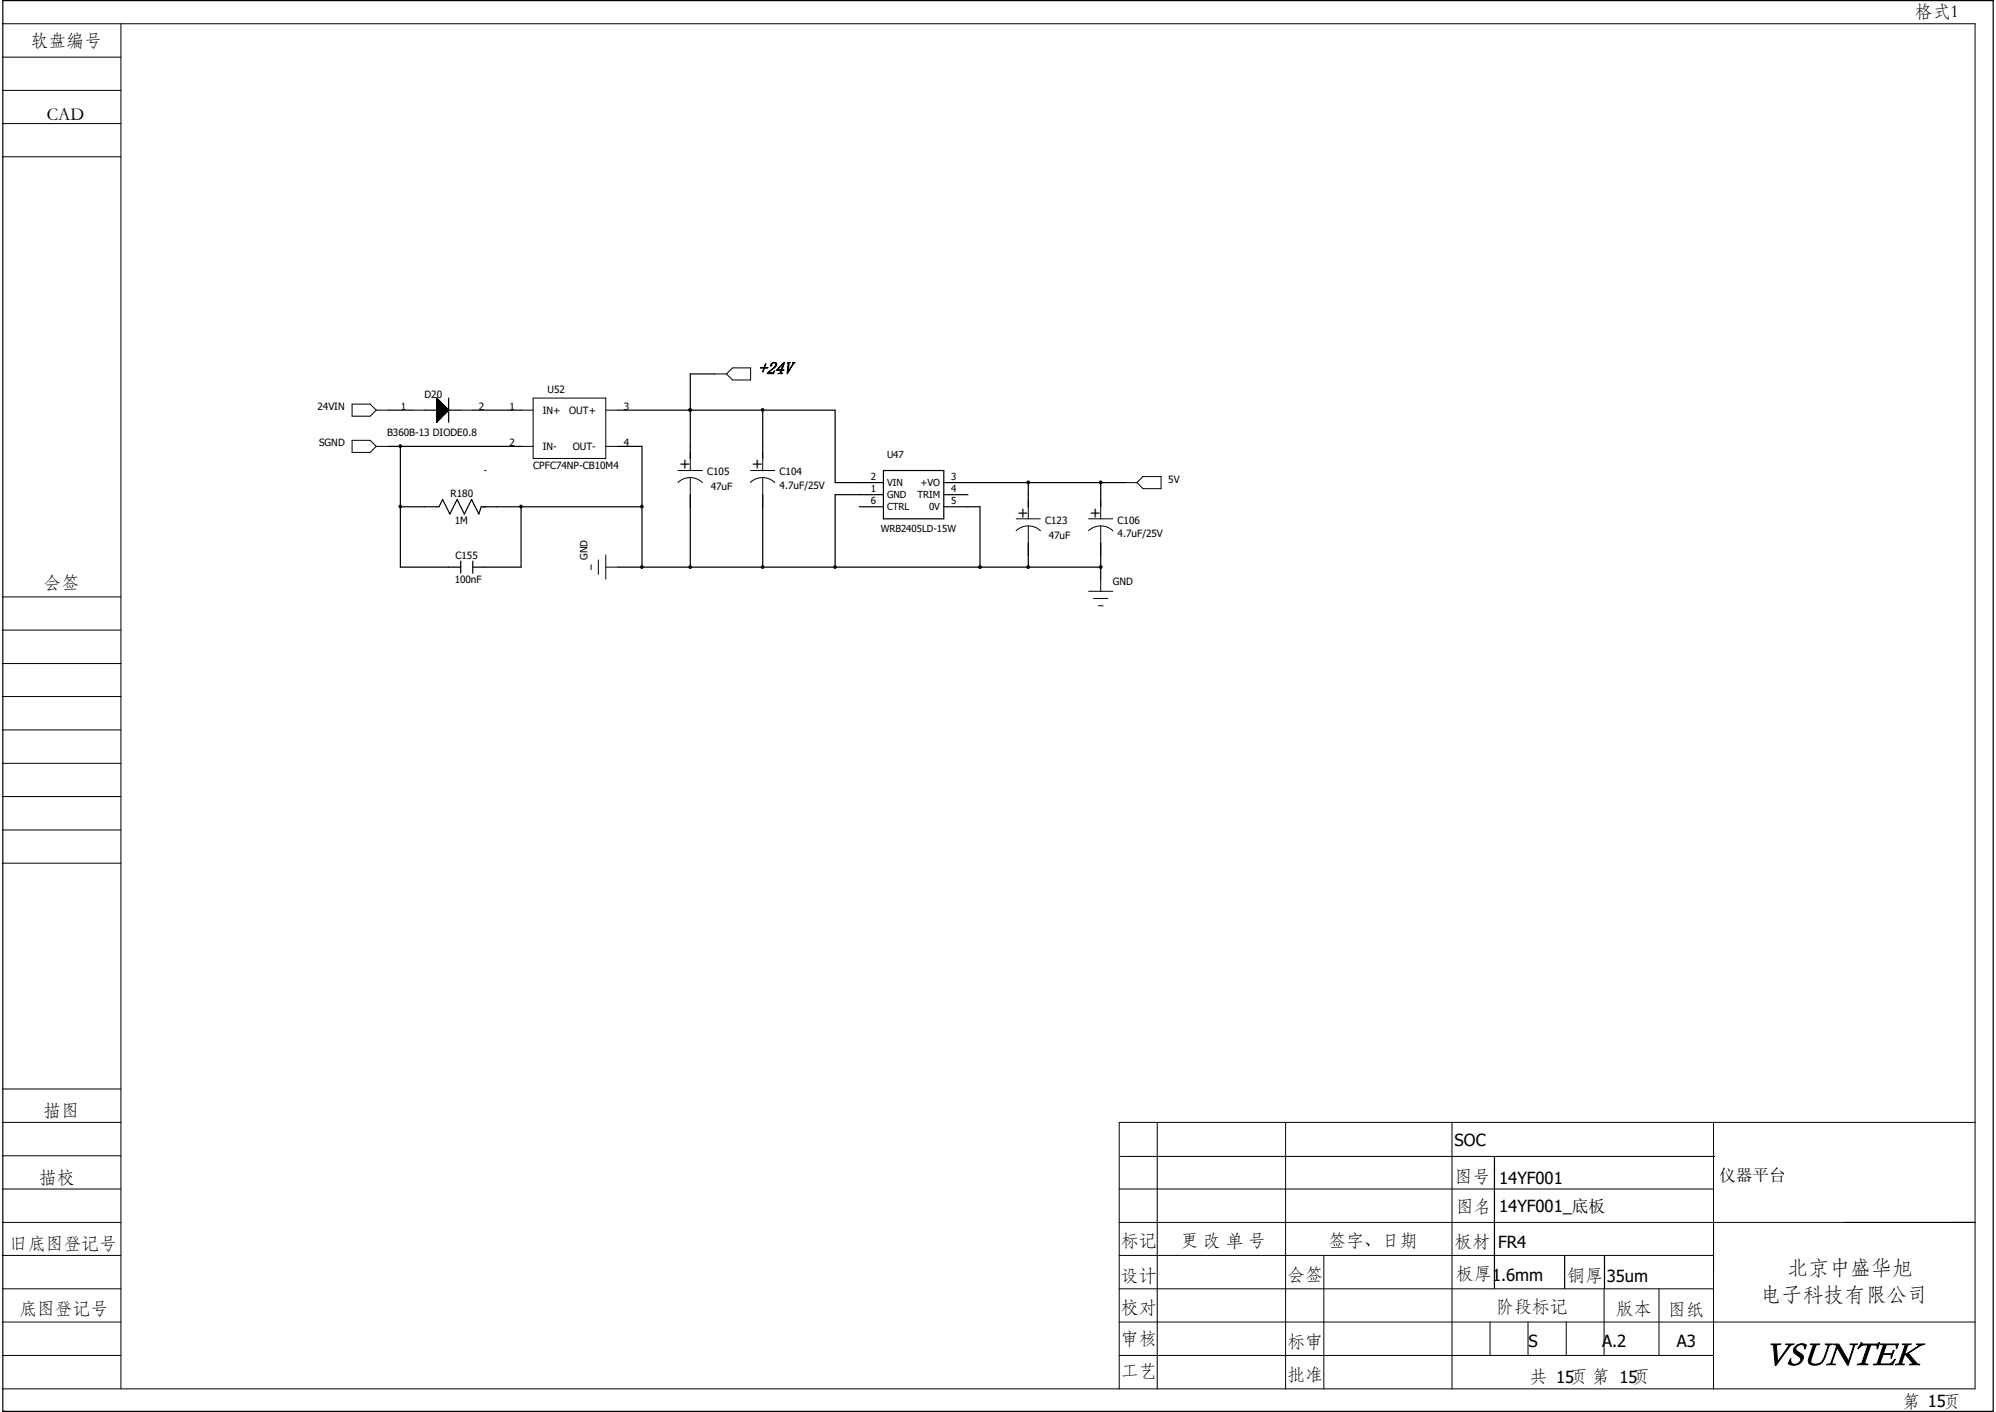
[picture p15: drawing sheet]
<svg xmlns="http://www.w3.org/2000/svg" width="420mm" height="297mm" viewBox="0 0 420 297" stroke-linecap="round" stroke-linejoin="round" font-family="sans-serif">
<defs><g id="words">
<text font-size="7.3" x="371.2" y="287.1">VSUNTEK</text>
<g font-size="4.4">
<text x="376.1" y="267.9">北京中盛华旭</text>
<text x="370.5" y="273.6">电子科技有限公司</text>
</g>
<g font-size="3.8">
<text x="402.9" y="3.5">格式1</text>
<text x="6.4" y="9.6">软盘编号</text>
<text x="9.9" y="25.2">CAD</text>
<text x="9.2" y="123.7">会签</text>
<text x="9.1" y="234.7">描图</text>
<text x="8.2" y="248.8">描校</text>
<text x="306.1" y="248.6">图号</text>
<text x="306.3" y="255">图名</text>
<text x="2" y="262.7">旧底图登记号</text>
<text x="235.8" y="262">标记</text>
<text x="248.5" y="262.2">更 改 单 号</text>
<text x="279.4" y="262.2">签字、日期</text>
<text x="306.1" y="262.3">板材</text>
<text x="235.8" y="269.5">设计</text>
<text x="270.8" y="269.2">会签</text>
<text x="306.3" y="268.9">板厚1.6mm</text>
<text x="329.7" y="269.5">铜厚</text>
<text x="314.8" y="276">阶段标记</text>
<text x="4" y="276.3">底图登记号</text>
<text x="235.8" y="276.3">校对</text>
<text x="340" y="276.3">版本</text>
<text x="350.9" y="276.5">图纸</text>
<text x="235.8" y="282.6">审核</text>
<text x="270.8" y="283.3">标审</text>
<text x="235.8" y="289.4">工艺</text>
<text x="270.8" y="290.4">批准</text>
<text x="321.9" y="290.8">共 15页 第 15页</text>
<text x="400.3" y="296">第 15页</text>
</g>
<text font-size="3.7" x="159.5" y="78.7">+24V</text>
<g font-size="3.5">
<text x="306.1" y="241">SOC</text>
<text x="315.5" y="249.1">14YF001</text>
<text x="361.7" y="248.4">仪器平台</text>
<text x="315.5" y="255">14YF001_底板</text>
<text x="315.2" y="262.6">FR4</text>
<text x="338.1" y="269.7">35um</text>
<text x="321.6" y="283.4">S</text>
<text x="337.1" y="283.4">A.2</text>
<text x="352.8" y="283.4">A3</text>
</g>
<g font-size="3.2">
<text x="143" y="98.7">+</text>
<text x="158.2" y="98.7">+</text>
<text x="214.1" y="108.9">+</text>
<text x="229.3" y="108.9">+</text>
</g>
<g font-size="2.1">
<text x="89.3" y="83.7">D20</text>
<text x="115.2" y="82.7">U52</text>
<text x="66.8" y="86.3">24VIN</text>
<text x="84.4" y="86.3">1</text>
<text x="100.8" y="86.3">2</text>
<text x="107.2" y="86.3">1</text>
<text x="114.2" y="87.1">IN+</text>
<text x="119.8" y="87.1">OUT+</text>
<text x="131.3" y="86.3">3</text>
<text x="67.1" y="93.9">SGND</text>
<text x="81.4" y="91.7">B360B-13 DIODE0.8</text>
<text x="107.2" y="93.9">2</text>
<text x="114.2" y="94.7">IN-</text>
<text x="120.5" y="94.7">OUT-</text>
<text x="131.3" y="93.9">4</text>
<text x="112.2" y="98.6">CPFC74NP-CB10M4</text>
<text x="148.8" y="100">C105</text>
<text x="164" y="100">C104</text>
<text x="245.8" y="101.5">5V</text>
<text x="94.8" y="104.6">R180</text>
<text x="149.6" y="103.1">47uF</text>
<text x="164" y="102.9">4.7uF/25V</text>
<text x="95.7" y="110.2">1M</text>
<text x="219.9" y="110.2">C123</text>
<text x="220.7" y="113.3">47uF</text>
<text x="235.2" y="110.2">C106</text>
<text x="235.2" y="113">4.7uF/25V</text>
<text x="95.8" y="117.5">C155</text>
<text x="123.6" y="117.8" transform="rotate(-90 123.6 117.8)">GND</text>
<text x="95.7" y="122.7">100nF</text>
<text x="234.1" y="123.1">GND</text>
</g>
<g font-size="2">
<text x="183.3" y="101">2</text>
<text x="186.6" y="96.4">U47</text>
<text x="200.1" y="101">3</text>
<text x="183.3" y="103.5">1</text>
<text x="183.3" y="106.1">6</text>
<text x="186.6" y="104.8">GND</text>
<text x="186.6" y="102.3">VIN</text>
<text x="186.6" y="107.4">CTRL</text>
<text x="193" y="104.8">TRIM</text>
<text x="193.7" y="102.3">+VO</text>
<text x="195.5" y="107.4">0V</text>
<text x="200.1" y="103.5">4</text>
<text x="200.1" y="106.1">5</text>
<text x="185.3" y="112">WRB2405LD-15W</text>
</g>
</g></defs>
<g fill="none" stroke="#000" stroke-width=".25">
<path d="M.6 .1h418.8v296.8h-418.8zM150.3 78.7h-5.1v17.7M81.7 86.3h5.1M81.7 93.9h27.9M84.2 93.9v25.4h12.7M89.3 86.3h2.6M94.4 83.7v5.1M94.4 86.3h2.5M99.5 86.3h10.1M102 99h.1M130 86.3h45.7v15.2h10.2M130 93.9h5.1v25.4"/>
<path d="M145.2 86.3h.1M160.5 86.3v10.1M185.9 99h12.7v10.1h-12.7zM84.2 106.6h8.2l.7-1.5 1.6 3 1.5-3 1.5 3 1.5-3 1.6 3 .5-1.5h33.8M96.9 118v2.6M99.5 118v2.6M109.6 106.6v12.7h-10.1M130 119.3h101.6M145.2 104.1v15.2M160.5 104.1v15.2M180.8 106.6h5.1M185.9 104.1h-10.2v15.2"/>
<path d="M198.6 104.1h5.1M198.6 101.5h38.1M198.6 106.6h7.6v12.7M216.4 101.5v5.1M216.4 114.2v5.1M231.6 101.5v5.1M231.6 114.2v7.6M314.5 243.3v27.7M329.2 264.1v6.9M337.6 264.1v6.9"/>
</g>
<g fill="none" stroke="#000" stroke-width=".21">
<path d="M.5 12h24.9M.5 19h24.9M.5 5h415.1v287.1h-415.1M25.4 5v287.1M.5 26h24.9M.5 33h24.9M150.3 78.7h2.6M154.1 77.4h3.8v2.5h-3.8l-1.2-1.2zM74.1 85h3.8l1.3 1.3-1.3 1.2h-3.8zM74.1 92.6h3.8l1.3 1.3-1.3 1.3h-3.8zM79.2 86.3h2.5M79.2 93.9h2.5"/>
<path d="M86.8 86.3h2.5M91.9 88.8h.1M91.9 83.7h.1M91.9 86.3h2.5M91.9 83.7v5.1M91.9 83.7l2.5 2.6M91.9 83.8h.1v4.9h-.1M91.9 83.9h.1v4.7h-.1M91.9 84h.3v4.5h-.3M91.9 84.1h.3v4.3h-.3M91.9 84.2h.4v4.1l-.4 .1M91.9 84.2h.5v4.1h-.5"/>
<path d="M91.9 84.3h.5v3.9h-.5M91.9 84.4h.6v3.7l-.6 .1M91.9 84.4h.7v3.7h-.7M91.9 84.5h.7v3.6h-.7M91.9 84.5h.8v3.5h-.8M91.9 84.6h.9v3.3h-.9M91.9 84.7h.9v3.1h-.9M91.9 84.8h1v3h-1M91.9 84.8h1.1v2.9h-1.1M91.9 84.9h1.2v2.7h-1.2M91.9 87.5h1.2M91.9 85h1.3v2.5h-1.3"/>
<path d="M91.9 85.1h1.4v2.3h-1.4M91.9 87.3h1.4M91.9 85.3h1.5v2h-1.5M91.9 85.3h1.6v1.9h-1.6M91.9 85.4h1.7v1.7h-1.7M91.9 85.5l1.8 .1v1.4h-1.8M91.9 85.6h1.9v1.3h-1.9M91.9 85.7h2v1.1l-2 .1M91.9 85.8h2v1h-2M91.9 85.8h2v.9h-2M91.9 85.9h2.2v.7l-2.2 .1M91.9 85.9h2.2v.7h-2.2"/>
<path d="M91.9 86h2.2v.5h-2.2M91.9 86.1h2.4v.3h-2.4M91.9 86.1l2.5 .1M91.9 86.1h2.3v.3M91.9 85.9h2.1v.8M91.9 85.6h1.9M91.9 85.4h1.7M91.9 85.2h1.4M91.9 85h1.2M91.9 84.8h1M91.9 84.6h.9v3.3M91.9 84.3h.6v3.9"/>
<path d="M91.9 84.1h.4M91.9 83.9h.2M91.9 83.8v4.9M92.1 84v4.6h-.2M93 84.9v2.7h-1.1M93.3 85.1v2.3h-1.4M93.4 85.3v1.9h-1.5M93.6 85.5v1.5l-1.7 .1M94.3 86.1v.3h-2.4M94.4 86.2v.1h-2.5M94.4 86.3h.1M94.4 86.3l-2.5 2.5"/>
<path d="M96.9 86.3h2.6M109.6 86.3h2.6M109.6 93.9h2.6M112.2 83.7h15.3v12.7h-15.3zM127.5 86.3h2.5M127.5 93.9h2.5M142.7 99h5.1M145.2 95.2v3.8M157.9 99h5.1M160.5 95.2v3.8M124.4 118.8v1M125.9 117.8v3"/>
<path d="M127.5 116.8v5M127.5 119.3h2.5M142.7 101.5a3.7 3.7 0 0 1 5.1 0M145.2 100.5v6.1M157.9 101.5a3.7 3.7 0 0 1 5.1 0M160.5 100.5v6.1M213.8 111.6a3.6 3.6 0 0 1 5.1 .1M213.8 109.1h5.1M216.4 105.3v3.8M216.4 110.7v6.1M229.1 111.6a3.6 3.6 0 0 1 5 .1M229.1 109.1h5"/>
<path d="M231.6 105.3v3.8M231.6 110.7v6.1M236.7 101.5h2.5M239.2 101.5l1.3-1.3h3.8v2.6h-3.8zM.5 125.6h24.9M.5 132.5h24.9M.5 139.6h24.9M229.1 124.4h5M230.1 125.9h3M231.1 127.4h1M231.6 121.8v2.6M.5 146.5h24.9"/>
<path d="M.5 153.5h24.9M.5 167.6h24.9M.5 160.6h24.9M.5 174.6h24.9M.5 181.6h24.9M.5 229.1h24.9M.5 236.1h24.9M243.5 236.1v56M270.5 236.1v56M305.5 236.1v56M360.6 236.1v56M415.6 236.1h-180.1v56"/>
<path d="M.5 257.1h24.9M.5 243.1h24.9M.5 250.1h24.9M235.5 257.1h180.1M235.5 250.1h125.1M235.8 243.2h125M.5 264.1h24.9M.5 271.1h24.9M.5 278.1h24.9M235.5 264.1h125.1M235.5 271.1h125.1M235.5 278.1h180.1"/>
<path d="M278.6 264.1v28M313.5 278.1v7M321.5 278.1v7M329.6 278.1v7M337.5 271.1v14M349.1 271.1v14M.5 285.1h24.9M235.5 285.1h125.1"/>
</g>
<g fill="#000" stroke="#000" stroke-width=".21">
<circle cx="84.2" cy="93.9" r=".29"/>
<circle cx="145.2" cy="86.2" r=".29"/>
<circle cx="160.5" cy="86.2" r=".29"/>
<circle cx="84.2" cy="106.6" r=".29"/>
<circle cx="109.6" cy="106.6" r=".29"/>
<circle cx="135.1" cy="106.6" r=".29"/>
<circle cx="135.1" cy="119.3" r=".29"/>
<circle cx="145.2" cy="119.3" r=".29"/>
<circle cx="160.5" cy="119.3" r=".29"/>
<circle cx="175.7" cy="119.3" r=".29"/>
<circle cx="206.2" cy="119.3" r=".3"/>
<circle cx="216.4" cy="101.5" r=".3"/>
<circle cx="216.4" cy="119.3" r=".3"/>
<circle cx="231.6" cy="119.3" r=".3"/>
<circle cx="231.6" cy="101.5" r=".3"/>
</g>
<use href="#words"/>
</svg>
